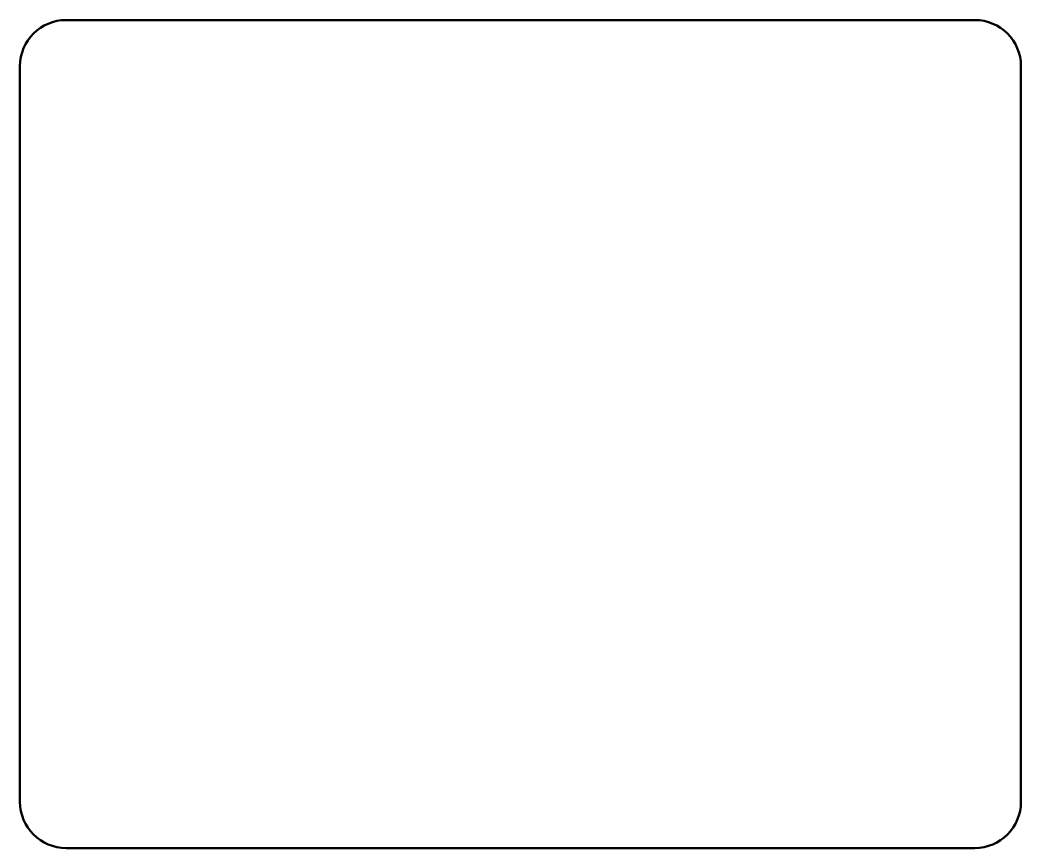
# Model space of a CAD drawing. Header units: millimetres. Extents: x 1 to 131, y 1 to 109.
import ezdxf

# ---------------------------------------------------------------- set-up
doc = ezdxf.new("R2010")
doc.units = ezdxf.units.MM
doc.layers.add('IV_OUTER_PROFILE', color=7, linetype='Continuous', lineweight=50)

msp = doc.modelspace()

# ---------------------------------------------------------------- linework, layer by layer
at = {"layer": 'IV_OUTER_PROFILE'}
for p, q in [((7.24, 108.82), (125.24, 108.82)), ((1.24, 7.24), (1.24, 102.82)), ((131.24, 102.82), (131.24, 7.24)), ((125.24, 1.24), (7.24, 1.24))]:
    msp.add_line(p, q, dxfattribs=at)
for centre, start, end in [((7.24, 102.82), 90, 180), ((125.24, 102.82), 0, 90), ((7.24, 7.24), 180, 270), ((125.24, 7.24), 270, 0)]:
    msp.add_arc(centre, 6, start, end, dxfattribs=at)

doc.saveas('drawing.dxf')
